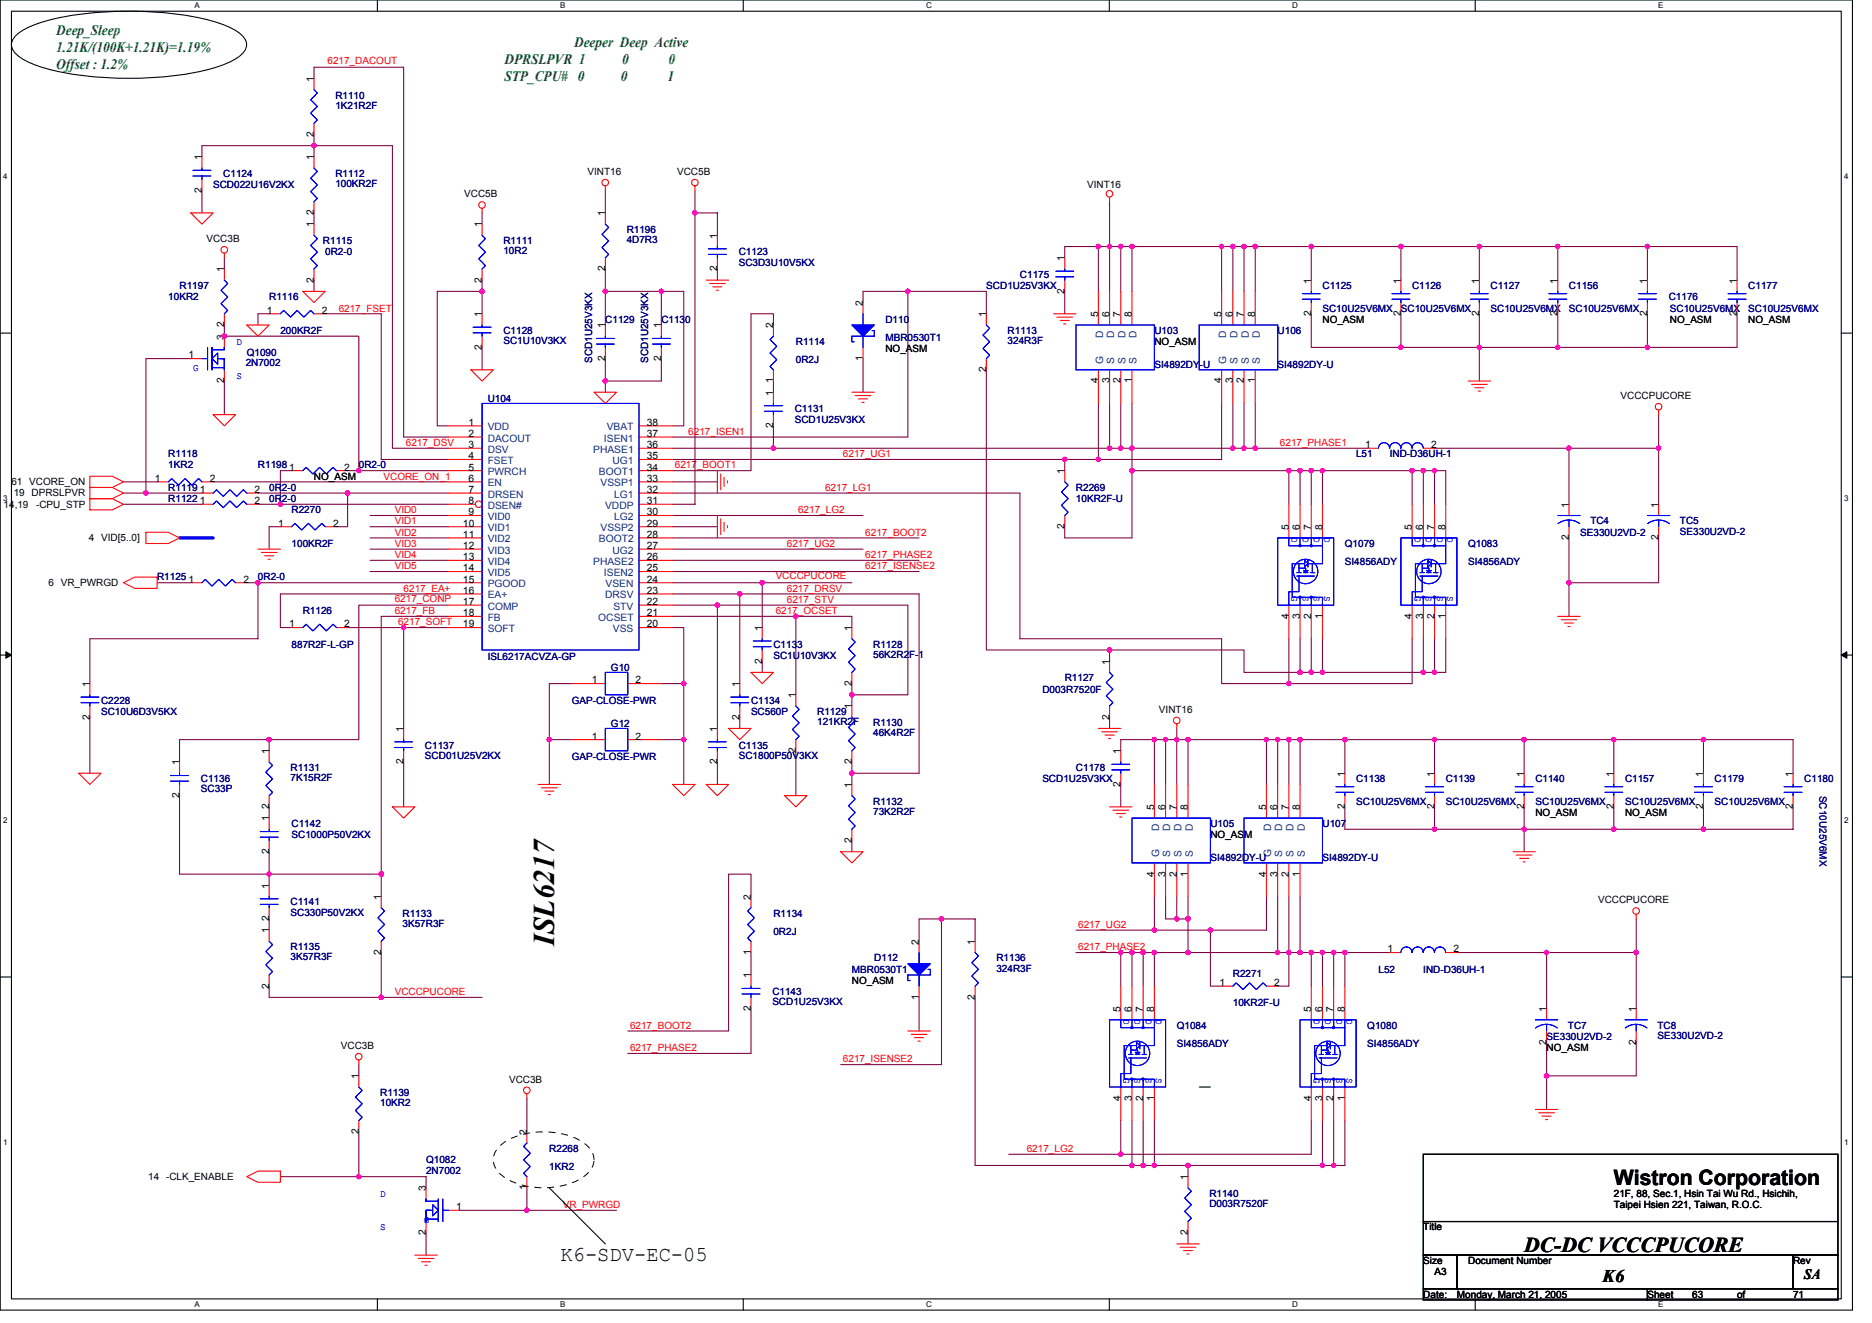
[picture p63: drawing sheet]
<svg xmlns="http://www.w3.org/2000/svg" width="297mm" height="210mm" viewBox="0 0 297 210" stroke-linecap="round" stroke-linejoin="round" font-family="sans-serif">
<defs><g id="words">
<text font-size="4.8" x="87.9" y="150.1" transform="rotate(-90 87.9 150.1)">ISL6217</text>
<g font-size="3.4">
<text x="256.1" y="188">Wistron Corporation</text>
<text x="88.9" y="200">K6-SDV-EC-05</text>
<text x="241.8" y="198.6">DC-DC VCCCPUCORE</text>
</g>
<text font-size="2.8" x="254.3" y="203.5">K6</text>
<g font-size="2.3" fill="#008000">
<text x="8.9" y="5.6">Deep_Sleep</text>
<text x="8.9" y="8.3">1.21K/(100K+1.21K)=1.19%</text>
<text x="8.9" y="11">Offset : 1.2%</text>
<text x="80" y="10.1">DPRSLPVR 1</text>
<text x="91.1" y="7.4">Deeper Deep Active</text>
<text x="98.7" y="10.1">0</text>
<text x="106.1" y="10.1">0</text>
<text x="80" y="12.8">STP_CPU# 0</text>
<text x="98.5" y="12.8">0</text>
<text x="105.9" y="12.8">1</text>
</g>
<text font-size="2.3" x="286.3" y="203">SA</text>
<g font-size="1.6" fill="#f00">
<text x="52" y="10.1">6217_DACOUT</text>
<text x="53.7" y="49.4">6217_FSET</text>
<text x="64.4" y="70.8">6217_DSV</text>
<text x="109.2" y="69">6217_ISEN1</text>
<text x="203.1" y="70.8">6217_PHASE1</text>
<text x="60.9" y="76.1">VCORE_ON_1</text>
<text x="107.1" y="74.3">6217_BOOT1</text>
<text x="130.9" y="77.9">6217_LG1</text>
<text x="133.7" y="72.5">6217_UG1</text>
<text x="62.6" y="81.4">VID0</text>
<text x="62.6" y="83.2">VID1</text>
<text x="126.6" y="81.4">6217_LG2</text>
<text x="62.6" y="85">VID2</text>
<text x="62.6" y="86.8">VID3</text>
<text x="62.6" y="88.5">VID4</text>
<text x="124.9" y="86.8">6217_UG2</text>
<text x="137.3" y="88.5">6217_PHASE2</text>
<text x="137.3" y="85">6217_BOOT2</text>
<text x="62.6" y="90.3">VID5</text>
<text x="62.6" y="95.5">6217_CONP</text>
<text x="64" y="93.9">6217_EA+</text>
<text x="123.1" y="91.9">VCCCPUCORE</text>
<text x="124.9" y="95.7">6217_STV</text>
<text x="124.9" y="93.9">6217_DRSV</text>
<text x="137.3" y="90.3">6217_ISENSE2</text>
<text x="62.6" y="97.4">6217_FB</text>
<text x="63.2" y="99.2">6217_SOFT</text>
<text x="123.1" y="97.4">6217_OCSET</text>
<text x="171.1" y="147.2">6217_UG2</text>
<text x="171.1" y="150.8">6217_PHASE2</text>
<text x="62.6" y="157.9">VCCCPUCORE</text>
<text x="100" y="163.2">6217_BOOT2</text>
<text x="100" y="166.8">6217_PHASE2</text>
<text x="133.7" y="168.6">6217_ISENSE2</text>
<text x="162.9" y="182.8">6217_LG2</text>
<text x="89.3" y="191.7">VR_PWRGD</text>
</g>
<g font-size="1.6">
<text x="49.8" y="13" transform="rotate(-90 49.8 13)">1</text>
<text x="49.8" y="21.7" transform="rotate(-90 49.8 21.7)">2</text>
<text x="32" y="25.4" transform="rotate(-90 32 25.4)">1</text>
<text x="49.8" y="25.4" transform="rotate(-90 49.8 25.4)">1</text>
<text x="93.2" y="27.7">VINT16</text>
<text x="107.4" y="27.7">VCC5B</text>
<text x="172.5" y="29.9">VINT16</text>
<text x="32" y="30.6" transform="rotate(-90 32 30.6)">2</text>
<text x="49.8" y="34.2" transform="rotate(-90 49.8 34.2)">2</text>
<text x="73.7" y="31.3">VCC5B</text>
<text x="96" y="34.3" transform="rotate(-90 96 34.3)">1</text>
<text x="32.8" y="38.4">VCC3B</text>
<text x="49.8" y="36.1" transform="rotate(-90 49.8 36.1)">1</text>
<text x="76.5" y="36.1" transform="rotate(-90 76.5 36.1)">1</text>
<text x="113.8" y="37.9" transform="rotate(-90 113.8 37.9)">1</text>
<text x="168.9" y="41.4" transform="rotate(-90 168.9 41.4)">1</text>
<text x="35.6" y="43.2" transform="rotate(-90 35.6 43.2)">1</text>
<text x="49.8" y="44.8" transform="rotate(-90 49.8 44.8)">2</text>
<text x="76.5" y="44.8" transform="rotate(-90 76.5 44.8)">2</text>
<text x="96" y="43.1" transform="rotate(-90 96 43.1)">2</text>
<text x="113.8" y="43.1" transform="rotate(-90 113.8 43.1)">2</text>
<text x="168.9" y="46.6" transform="rotate(-90 168.9 46.6)">2</text>
<text x="208" y="45" transform="rotate(-90 208 45)">1</text>
<text x="222.3" y="45" transform="rotate(-90 222.3 45)">1</text>
<text x="234.7" y="45" transform="rotate(-90 234.7 45)">1</text>
<text x="247.2" y="45" transform="rotate(-90 247.2 45)">1</text>
<text x="261.4" y="45" transform="rotate(-90 261.4 45)">1</text>
<text x="275.6" y="45" transform="rotate(-90 275.6 45)">1</text>
<text x="35.6" y="53.9" transform="rotate(-90 35.6 53.9)">3</text>
<text x="35.6" y="51.9" transform="rotate(-90 35.6 51.9)">2</text>
<text x="42.4" y="49.8">1</text>
<text x="51.1" y="49.8">2</text>
<text x="76.5" y="50.3" transform="rotate(-90 76.5 50.3)">1</text>
<text x="96" y="52.1" transform="rotate(-90 96 52.1)">1</text>
<text x="104.9" y="52.1" transform="rotate(-90 104.9 52.1)">1</text>
<text x="122.7" y="52.1" transform="rotate(-90 122.7 52.1)">2</text>
<text x="136.9" y="48.5" transform="rotate(-90 136.9 48.5)">2</text>
<text x="156.5" y="50.3" transform="rotate(-90 156.5 50.3)">1</text>
<text x="174.3" y="50.3" transform="rotate(-90 174.3 50.3)">5</text>
<text x="176" y="50.3" transform="rotate(-90 176 50.3)">6</text>
<text x="177.8" y="50.3" transform="rotate(-90 177.8 50.3)">7</text>
<text x="179.6" y="50.3" transform="rotate(-90 179.6 50.3)">8</text>
<text x="193.8" y="50.3" transform="rotate(-90 193.8 50.3)">5</text>
<text x="195.6" y="50.3" transform="rotate(-90 195.6 50.3)">6</text>
<text x="197.4" y="50.3" transform="rotate(-90 197.4 50.3)">7</text>
<text x="199.2" y="50.3" transform="rotate(-90 199.2 50.3)">8</text>
<text x="208" y="50.2" transform="rotate(-90 208 50.2)">2</text>
<text x="209.8" y="51.2">NO_ASM</text>
<text x="222.3" y="50.2" transform="rotate(-90 222.3 50.2)">2</text>
<text x="234.7" y="50.2" transform="rotate(-90 234.7 50.2)">2</text>
<text x="247.2" y="50.2" transform="rotate(-90 247.2 50.2)">2</text>
<text x="261.4" y="50.2" transform="rotate(-90 261.4 50.2)">2</text>
<text x="265" y="51.2">NO_ASM</text>
<text x="275.6" y="50.2" transform="rotate(-90 275.6 50.2)">2</text>
<text x="277.4" y="51.2">NO_ASM</text>
<text x="29.9" y="56.9">1</text>
<text x="76.5" y="55.5" transform="rotate(-90 76.5 55.5)">2</text>
<text x="96" y="57.3" transform="rotate(-90 96 57.3)">2</text>
<text x="104.9" y="57.3" transform="rotate(-90 104.9 57.3)">2</text>
<text x="136.9" y="57.3" transform="rotate(-90 136.9 57.3)">1</text>
<text x="140.5" y="55.8">NO_ASM</text>
<text x="156.5" y="59.1" transform="rotate(-90 156.5 59.1)">2</text>
<text x="183.2" y="54.8">NO_ASM</text>
<text x="35.6" y="60.8" transform="rotate(-90 35.6 60.8)">2</text>
<text x="122.7" y="62.8" transform="rotate(-90 122.7 62.8)">1</text>
<text x="122.7" y="60.8" transform="rotate(-90 122.7 60.8)">1</text>
<text x="174.3" y="60.8" transform="rotate(-90 174.3 60.8)">4</text>
<text x="176" y="60.8" transform="rotate(-90 176 60.8)">3</text>
<text x="177.8" y="60.8" transform="rotate(-90 177.8 60.8)">2</text>
<text x="179.6" y="60.8" transform="rotate(-90 179.6 60.8)">1</text>
<text x="193.8" y="60.8" transform="rotate(-90 193.8 60.8)">4</text>
<text x="195.6" y="60.8" transform="rotate(-90 195.6 60.8)">3</text>
<text x="197.4" y="60.8" transform="rotate(-90 197.4 60.8)">2</text>
<text x="199.2" y="60.8" transform="rotate(-90 199.2 60.8)">1</text>
<text x="257.1" y="63.3">VCCCPUCORE</text>
<text x="74.4" y="67.5">1</text>
<text x="74.4" y="69.3">2</text>
<text x="74.4" y="71.1">3</text>
<text x="102.6" y="71.1">36</text>
<text x="102.6" y="67.5">38</text>
<text x="102.6" y="69.3">37</text>
<text x="122.7" y="67.9" transform="rotate(-90 122.7 67.9)">2</text>
<text x="216.6" y="71.1">1</text>
<text x="227.1" y="71.1">2</text>
<text x="1.8" y="77">61 VCORE_ON</text>
<text x="24.6" y="76.4">1</text>
<text x="33.3" y="76.4">2</text>
<text x="45.9" y="74.7">1</text>
<text x="49.8" y="76.1">NO_ASM</text>
<text x="54.6" y="74.7">2</text>
<text x="74.4" y="72.9">4</text>
<text x="74.4" y="74.7">5</text>
<text x="74.4" y="76.4">6</text>
<text x="102.6" y="76.4">33</text>
<text x="102.6" y="72.9">35</text>
<text x="102.6" y="74.7">34</text>
<text x="168.9" y="75.2" transform="rotate(-90 168.9 75.2)">1</text>
<text x=".6" y="80.5">14,19</text>
<text x="2.2" y="78.8">19 DPRSLPVR</text>
<text x="5.7" y="80.5">-CPU_STP</text>
<text x="31.7" y="80">1</text>
<text x="31.7" y="78.2">1</text>
<text x="40.4" y="80">2</text>
<text x="40.4" y="78.2">2</text>
<text x="44.1" y="83.5">1</text>
<text x="52.8" y="83.5">2</text>
<text x="73.5" y="83.5">10</text>
<text x="74.4" y="78.2">7</text>
<text x="74.4" y="80">8</text>
<text x="74.4" y="81.8">9</text>
<text x="102.6" y="83.5">29</text>
<text x="102.6" y="80">31</text>
<text x="102.6" y="81.8">30</text>
<text x="102.6" y="78.2">32</text>
<text x="168.9" y="83.9" transform="rotate(-90 168.9 83.9)">2</text>
<text x="248.9" y="80.5" transform="rotate(-90 248.9 80.5)">1</text>
<text x="263.2" y="80.5" transform="rotate(-90 263.2 80.5)">1</text>
<text x="14.1" y="85.9">4 VID[5..0]</text>
<text x="73.5" y="85.3">11</text>
<text x="73.5" y="87.1">12</text>
<text x="73.5" y="88.9">13</text>
<text x="102.6" y="88.9">26</text>
<text x="102.6" y="87.1">27</text>
<text x="102.6" y="85.3">28</text>
<text x="204.5" y="84.1" transform="rotate(-90 204.5 84.1)">5</text>
<text x="206.3" y="84.1" transform="rotate(-90 206.3 84.1)">6</text>
<text x="208" y="84.1" transform="rotate(-90 208 84.1)">7</text>
<text x="209.8" y="84.1" transform="rotate(-90 209.8 84.1)">8</text>
<text x="224" y="84.1" transform="rotate(-90 224 84.1)">5</text>
<text x="225.8" y="84.1" transform="rotate(-90 225.8 84.1)">6</text>
<text x="227.6" y="84.1" transform="rotate(-90 227.6 84.1)">7</text>
<text x="229.4" y="84.1" transform="rotate(-90 229.4 84.1)">8</text>
<text x="248.9" y="85.7" transform="rotate(-90 248.9 85.7)">2</text>
<text x="263.2" y="85.7" transform="rotate(-90 263.2 85.7)">2</text>
<text x="7.7" y="93">6 VR_PWRGD</text>
<text x="29.9" y="92.4">1</text>
<text x="38.6" y="92.4">2</text>
<text x="73.5" y="90.7">14</text>
<text x="73.5" y="92.4">15</text>
<text x="73.5" y="94.2">16</text>
<text x="73.5" y="96">17</text>
<text x="102.6" y="94.2">23</text>
<text x="102.6" y="92.4">24</text>
<text x="102.6" y="96">22</text>
<text x="102.6" y="90.7">25</text>
<text x="45.9" y="99.5">1</text>
<text x="54.6" y="99.5">2</text>
<text x="73.5" y="97.8">18</text>
<text x="73.5" y="99.5">19</text>
<text x="102.6" y="99.5">20</text>
<text x="102.6" y="97.8">21</text>
<text x="120.9" y="100.1" transform="rotate(-90 120.9 100.1)">1</text>
<text x="135.1" y="100.1" transform="rotate(-90 135.1 100.1)">1</text>
<text x="204.5" y="98.2" transform="rotate(-90 204.5 98.2)">4</text>
<text x="206.3" y="98.2" transform="rotate(-90 206.3 98.2)">3</text>
<text x="208" y="98.2" transform="rotate(-90 208 98.2)">2</text>
<text x="209.8" y="98.2" transform="rotate(-90 209.8 98.2)">1</text>
<text x="224" y="98.2" transform="rotate(-90 224 98.2)">4</text>
<text x="225.8" y="98.2" transform="rotate(-90 225.8 98.2)">3</text>
<text x="227.6" y="98.2" transform="rotate(-90 227.6 98.2)">2</text>
<text x="229.4" y="98.2" transform="rotate(-90 229.4 98.2)">1</text>
<text x="120.9" y="105.3" transform="rotate(-90 120.9 105.3)">2</text>
<text x="176" y="105.4" transform="rotate(-90 176 105.4)">1</text>
<text x="14.2" y="109" transform="rotate(-90 14.2 109)">1</text>
<text x="93.9" y="108.4">1</text>
<text x="100.9" y="108.4">2</text>
<text x="117.4" y="109" transform="rotate(-90 117.4 109)">1</text>
<text x="126.3" y="110.8" transform="rotate(-90 126.3 110.8)">1</text>
<text x="135.1" y="112.5" transform="rotate(-90 135.1 112.5)">1</text>
<text x="135.1" y="108.8" transform="rotate(-90 135.1 108.8)">2</text>
<text x="183.9" y="113.1">VINT16</text>
<text x="14.2" y="114.2" transform="rotate(-90 14.2 114.2)">2</text>
<text x="42.7" y="119.7" transform="rotate(-90 42.7 119.7)">1</text>
<text x="64" y="116.1" transform="rotate(-90 64 116.1)">1</text>
<text x="93.9" y="117.3">1</text>
<text x="100.9" y="117.3">2</text>
<text x="113.8" y="116.1" transform="rotate(-90 113.8 116.1)">1</text>
<text x="117.4" y="114.2" transform="rotate(-90 117.4 114.2)">2</text>
<text x="126.3" y="119.5" transform="rotate(-90 126.3 119.5)">2</text>
<text x="176" y="114.2" transform="rotate(-90 176 114.2)">2</text>
<text x="177.8" y="119.7" transform="rotate(-90 177.8 119.7)">1</text>
<text x="28.5" y="121.4" transform="rotate(-90 28.5 121.4)">1</text>
<text x="64" y="121.3" transform="rotate(-90 64 121.3)">2</text>
<text x="113.8" y="121.3" transform="rotate(-90 113.8 121.3)">2</text>
<text x="135.1" y="125" transform="rotate(-90 135.1 125)">1</text>
<text x="135.1" y="121.3" transform="rotate(-90 135.1 121.3)">2</text>
<text x="177.8" y="124.8" transform="rotate(-90 177.8 124.8)">2</text>
<text x="213.4" y="123.2" transform="rotate(-90 213.4 123.2)">1</text>
<text x="227.6" y="123.2" transform="rotate(-90 227.6 123.2)">1</text>
<text x="241.8" y="123.2" transform="rotate(-90 241.8 123.2)">1</text>
<text x="256" y="123.2" transform="rotate(-90 256 123.2)">1</text>
<text x="270.3" y="123.2" transform="rotate(-90 270.3 123.2)">1</text>
<text x="284.5" y="123.2" transform="rotate(-90 284.5 123.2)">1</text>
<text x="28.5" y="126.6" transform="rotate(-90 28.5 126.6)">2</text>
<text x="42.7" y="130.3" transform="rotate(-90 42.7 130.3)">1</text>
<text x="42.7" y="128.4" transform="rotate(-90 42.7 128.4)">2</text>
<text x="183.2" y="128.5" transform="rotate(-90 183.2 128.5)">5</text>
<text x="184.9" y="128.5" transform="rotate(-90 184.9 128.5)">6</text>
<text x="186.7" y="128.5" transform="rotate(-90 186.7 128.5)">7</text>
<text x="188.5" y="128.5" transform="rotate(-90 188.5 128.5)">8</text>
<text x="200.9" y="128.5" transform="rotate(-90 200.9 128.5)">5</text>
<text x="202.7" y="128.5" transform="rotate(-90 202.7 128.5)">6</text>
<text x="204.5" y="128.5" transform="rotate(-90 204.5 128.5)">7</text>
<text x="206.3" y="128.5" transform="rotate(-90 206.3 128.5)">8</text>
<text x="213.4" y="128.4" transform="rotate(-90 213.4 128.4)">2</text>
<text x="227.6" y="128.4" transform="rotate(-90 227.6 128.4)">2</text>
<text x="241.8" y="128.4" transform="rotate(-90 241.8 128.4)">2</text>
<text x="243.6" y="129.4">NO_ASM</text>
<text x="256" y="128.4" transform="rotate(-90 256 128.4)">2</text>
<text x="257.8" y="129.4">NO_ASM</text>
<text x="270.3" y="128.4" transform="rotate(-90 270.3 128.4)">2</text>
<text x="284.5" y="128.4" transform="rotate(-90 284.5 128.4)">2</text>
<text x="42.7" y="135.5" transform="rotate(-90 42.7 135.5)">2</text>
<text x="135.1" y="133.7" transform="rotate(-90 135.1 133.7)">2</text>
<text x="192.1" y="133">NO_ASM</text>
<text x="42.7" y="141" transform="rotate(-90 42.7 141)">1</text>
<text x="60.5" y="142.8" transform="rotate(-90 60.5 142.8)">1</text>
<text x="119.1" y="142.8" transform="rotate(-90 119.1 142.8)">2</text>
<text x="183.2" y="139.1" transform="rotate(-90 183.2 139.1)">4</text>
<text x="184.9" y="139.1" transform="rotate(-90 184.9 139.1)">3</text>
<text x="186.7" y="139.1" transform="rotate(-90 186.7 139.1)">2</text>
<text x="188.5" y="139.1" transform="rotate(-90 188.5 139.1)">1</text>
<text x="200.9" y="139.1" transform="rotate(-90 200.9 139.1)">4</text>
<text x="202.7" y="139.1" transform="rotate(-90 202.7 139.1)">3</text>
<text x="204.5" y="139.1" transform="rotate(-90 204.5 139.1)">2</text>
<text x="206.3" y="139.1" transform="rotate(-90 206.3 139.1)">1</text>
<text x="253.6" y="143.3">VCCCPUCORE</text>
<text x="42.7" y="148.1" transform="rotate(-90 42.7 148.1)">1</text>
<text x="42.7" y="146.2" transform="rotate(-90 42.7 146.2)">2</text>
<text x="145.8" y="149.9" transform="rotate(-90 145.8 149.9)">2</text>
<text x="154.7" y="149.9" transform="rotate(-90 154.7 149.9)">1</text>
<text x="60.5" y="151.5" transform="rotate(-90 60.5 151.5)">2</text>
<text x="119.1" y="155.2" transform="rotate(-90 119.1 155.2)">1</text>
<text x="119.1" y="151.5" transform="rotate(-90 119.1 151.5)">1</text>
<text x="220.2" y="151.1">1</text>
<text x="230.6" y="151.1">2</text>
<text x="42.7" y="156.8" transform="rotate(-90 42.7 156.8)">2</text>
<text x="119.1" y="160.4" transform="rotate(-90 119.1 160.4)">2</text>
<text x="135.2" y="156.1">NO_ASM</text>
<text x="145.8" y="158.6" transform="rotate(-90 145.8 158.6)">1</text>
<text x="154.7" y="158.6" transform="rotate(-90 154.7 158.6)">2</text>
<text x="177.8" y="160.5" transform="rotate(-90 177.8 160.5)">5</text>
<text x="179.6" y="160.5" transform="rotate(-90 179.6 160.5)">6</text>
<text x="181.4" y="160.5" transform="rotate(-90 181.4 160.5)">7</text>
<text x="183.2" y="160.5" transform="rotate(-90 183.2 160.5)">8</text>
<text x="193.5" y="156.4">1</text>
<text x="202.2" y="156.4">2</text>
<text x="208" y="160.5" transform="rotate(-90 208 160.5)">5</text>
<text x="209.8" y="160.5" transform="rotate(-90 209.8 160.5)">6</text>
<text x="211.6" y="160.5" transform="rotate(-90 211.6 160.5)">7</text>
<text x="213.4" y="160.5" transform="rotate(-90 213.4 160.5)">8</text>
<text x="245.4" y="160.5" transform="rotate(-90 245.4 160.5)">1</text>
<text x="259.6" y="160.5" transform="rotate(-90 259.6 160.5)">1</text>
<text x="54.1" y="166.4">VCC3B</text>
<text x="245.4" y="165.7" transform="rotate(-90 245.4 165.7)">2</text>
<text x="245.4" y="166.8">NO_ASM</text>
<text x="259.6" y="165.7" transform="rotate(-90 259.6 165.7)">2</text>
<text x="56.9" y="171.2" transform="rotate(-90 56.9 171.2)">1</text>
<text x="80.8" y="171.7">VCC3B</text>
<text x="56.9" y="180" transform="rotate(-90 56.9 180)">2</text>
<text x="177.8" y="174.6" transform="rotate(-90 177.8 174.6)">4</text>
<text x="179.6" y="174.6" transform="rotate(-90 179.6 174.6)">3</text>
<text x="181.4" y="174.6" transform="rotate(-90 181.4 174.6)">2</text>
<text x="183.2" y="174.6" transform="rotate(-90 183.2 174.6)">1</text>
<text x="208" y="174.6" transform="rotate(-90 208 174.6)">4</text>
<text x="209.8" y="174.6" transform="rotate(-90 209.8 174.6)">3</text>
<text x="211.6" y="174.6" transform="rotate(-90 211.6 174.6)">2</text>
<text x="213.4" y="174.6" transform="rotate(-90 213.4 174.6)">1</text>
<text x="83.6" y="180.1" transform="rotate(-90 83.6 180.1)">2</text>
<text x="23.5" y="187.2">14 -CLK_ENABLE</text>
<text x="67.6" y="189" transform="rotate(-90 67.6 189)">3</text>
<text x="83.6" y="188.8" transform="rotate(-90 83.6 188.8)">1</text>
<text x="188.5" y="187.2" transform="rotate(-90 188.5 187.2)">1</text>
<text x="256.1" y="189.9">21F, 88, Sec.1, Hsin Tai Wu Rd., Hsichih,</text>
<text x="256.1" y="191.7">Taipei Hsien 221, Taiwan, R.O.C.</text>
<text x="67.6" y="196" transform="rotate(-90 67.6 196)">2</text>
<text x="72.4" y="192">1</text>
<text x="188.5" y="196" transform="rotate(-90 188.5 196)">2</text>
<text x="225.8" y="195.2">Title</text>
<text x="225.8" y="200.6">Size</text>
<text x="227.6" y="202.3">A3</text>
<text x="233" y="200.6">Document Number</text>
<text x="284.5" y="200.6">Rev</text>
<text x="225.8" y="205.9">Date:</text>
<text x="231.2" y="205.9">Monday, March 21, 2005</text>
<text x="261.4" y="205.9">Sheet</text>
<text x="268.5" y="205.9">63</text>
<text x="275.6" y="205.9">of</text>
<text x="284.5" y="205.9">71</text>
</g>
<g font-size="1.6" fill="#000080">
<text x="53.2" y="15.6">R1110</text>
<text x="53.2" y="17.3">1K21R2F</text>
<text x="33.8" y="29.9">SCD022U16V2KX</text>
<text x="35.4" y="28.1">C1124</text>
<text x="53.2" y="28.1">R1112</text>
<text x="53.2" y="29.7">100KR2F</text>
<text x="51.2" y="38.8">R1115</text>
<text x="51.6" y="40.5">0R2-0</text>
<text x="79.9" y="38.8">R1111</text>
<text x="79.9" y="40.4">10R2</text>
<text x="99.4" y="37">R1196</text>
<text x="99.4" y="38.6">4D7R3</text>
<text x="117.2" y="40.5">C1123</text>
<text x="26.7" y="47.6">10KR2</text>
<text x="28.5" y="45.9">R1197</text>
<text x="42.7" y="47.6">R1116</text>
<text x="117.2" y="42.1">SC3D3U10V5KX</text>
<text x="156.5" y="45.9">SCD1U25V3KX</text>
<text x="161.8" y="44.1">C1175</text>
<text x="209.8" y="45.9">C1125</text>
<text x="224.1" y="45.9">C1126</text>
<text x="236.5" y="45.9">C1127</text>
<text x="249" y="45.9">C1156</text>
<text x="264.8" y="47.6">C1176</text>
<text x="277.4" y="45.9">C1177</text>
<text x="44.5" y="53">200KR2F</text>
<text x="79.9" y="53">C1128</text>
<text x="96.1" y="51.2">C1129</text>
<text x="104.9" y="51.2">C1130</text>
<text x="140.5" y="51.2">D110</text>
<text x="159.9" y="53">R1113</text>
<text x="183.2" y="53">U103</text>
<text x="202.7" y="53">U106</text>
<text x="209.8" y="49.4">SC10U25V6MX</text>
<text x="222.3" y="49.4">SC10U25V6MX</text>
<text x="236.5" y="49.4">SC10U25V6MX</text>
<text x="249" y="49.4">SC10U25V6MX</text>
<text x="265" y="49.4">SC10U25V6MX</text>
<text x="277.4" y="49.4">SC10U25V6MX</text>
<text x="39" y="58.1">2N7002</text>
<text x="39.2" y="56.5">Q1090</text>
<text x="79.9" y="54.6">SC1U10V3KX</text>
<text x="94" y="57.6" transform="rotate(-90 94 57.6)">SCD1U25V3KX</text>
<text x="102.9" y="57.6" transform="rotate(-90 102.9 57.6)">SCD1U25V3KX</text>
<text x="126.3" y="54.8">R1114</text>
<text x="126.3" y="57.6">0R2J</text>
<text x="140.5" y="54">MBR0530T1</text>
<text x="159.9" y="54.6">324R3F</text>
<text x="183.2" y="58.3">SI4892DY-U</text>
<text x="202.7" y="58.3">SI4892DY-U</text>
<text x="77.4" y="63.8">U104</text>
<text x="126.1" y="65.4">C1131</text>
<text x="126.1" y="67">SCD1U25V3KX</text>
<text x="26.7" y="77.9">R1119</text>
<text x="26.7" y="72.5">R1118</text>
<text x="26.7" y="74.3">1KR2</text>
<text x="40.9" y="74.3">R1198</text>
<text x="42.7" y="77.9">0R2-0</text>
<text x="56.9" y="74.3">0R2-0</text>
<text x="170.7" y="77.9">R2269</text>
<text x="215.2" y="72.5">L51</text>
<text x="220.5" y="72.5">IND-D36UH-1</text>
<text x="26.7" y="79.7">R1122</text>
<text x="42.7" y="79.7">0R2-0</text>
<text x="46.3" y="81.4">R2270</text>
<text x="170.7" y="79.7">10KR2F-U</text>
<text x="252.3" y="83.2">TC4</text>
<text x="266.6" y="83.2">TC5</text>
<text x="46.3" y="86.8">100KR2F</text>
<text x="213.4" y="86.8">Q1079</text>
<text x="213.4" y="89.6">SI4856ADY</text>
<text x="233" y="86.8">Q1083</text>
<text x="233" y="89.6">SI4856ADY</text>
<text x="250.7" y="85">SE330U2VD-2</text>
<text x="266.6" y="84.8">SE330U2VD-2</text>
<text x="24.9" y="92.1">R1125</text>
<text x="40.9" y="92.1">0R2-0</text>
<text x="48" y="97.4">R1126</text>
<text x="46.3" y="102.8">887R2F-L-GP</text>
<text x="77.4" y="104.7">ISL6217ACVZA-GP</text>
<text x="96.9" y="106.5">G10</text>
<text x="122.7" y="102.8">C1133</text>
<text x="122.7" y="104.5">SC1U10V3KX</text>
<text x="138.6" y="102.8">R1128</text>
<text x="138.6" y="104.4">56K2R2F-1</text>
<text x="16" y="111.7">C2228</text>
<text x="16" y="113.4">SC10U6D3V5KX</text>
<text x="90.7" y="111.7">GAP-CLOSE-PWR</text>
<text x="119.2" y="111.7">C1134</text>
<text x="119.2" y="113.4">SC560P</text>
<text x="129.7" y="113.4">R1129</text>
<text x="165.4" y="109.9">D003R7520F</text>
<text x="168.9" y="108.1">R1127</text>
<text x="67.4" y="118.8">C1137</text>
<text x="96.9" y="115.4">G12</text>
<text x="117.2" y="118.8">C1135</text>
<text x="129.7" y="115">121KR2F</text>
<text x="138.6" y="115.2">R1130</text>
<text x="138.6" y="116.8">46K4R2F</text>
<text x="31.9" y="124.1">C1136</text>
<text x="31.9" y="125.7">SC33P</text>
<text x="46.1" y="122.3">R1131</text>
<text x="46.1" y="123.9">7K15R2F</text>
<text x="67.4" y="120.4">SCD01U25V2KX</text>
<text x="90.7" y="120.5">GAP-CLOSE-PWR</text>
<text x="117.2" y="120.4">SC1800P50V3KX</text>
<text x="165.4" y="124.1">SCD1U25V3KX</text>
<text x="170.7" y="122.3">C1178</text>
<text x="215.2" y="124.1">C1138</text>
<text x="229.4" y="124.1">C1139</text>
<text x="243.6" y="124.1">C1140</text>
<text x="257.8" y="124.1">C1157</text>
<text x="272.1" y="124.1">C1179</text>
<text x="286.3" y="124.1">C1180</text>
<text x="46.3" y="131.2">C1142</text>
<text x="138.6" y="127.7">R1132</text>
<text x="138.6" y="129.3">73K2R2F</text>
<text x="192.1" y="131.2">U105</text>
<text x="209.8" y="131.2">U107</text>
<text x="215.2" y="127.7">SC10U25V6MX</text>
<text x="229.4" y="127.7">SC10U25V6MX</text>
<text x="243.6" y="127.7">SC10U25V6MX</text>
<text x="257.8" y="127.7">SC10U25V6MX</text>
<text x="272.1" y="127.7">SC10U25V6MX</text>
<text x="288.7" y="126.2" transform="rotate(90 288.7 126.2)">SC10U25V6MX</text>
<text x="46.3" y="133">SC1000P50V2KX</text>
<text x="192.1" y="136.5">SI4892DY-U</text>
<text x="209.8" y="136.5">SI4892DY-U</text>
<text x="46.1" y="143.7">C1141</text>
<text x="46.1" y="145.3">SC330P50V2KX</text>
<text x="63.9" y="145.4">R1133</text>
<text x="63.9" y="147">3K57R3F</text>
<text x="122.7" y="145.4">R1134</text>
<text x="122.7" y="148.3">0R2J</text>
<text x="46.1" y="150.8">R1135</text>
<text x="46.1" y="152.4">3K57R3F</text>
<text x="135.2" y="154.3">MBR0530T1</text>
<text x="138.7" y="152.5">D112</text>
<text x="158.1" y="152.5">R1136</text>
<text x="158.1" y="154.2">324R3F</text>
<text x="195.6" y="155">R2271</text>
<text x="218.7" y="154.3">L52</text>
<text x="225.8" y="154.3">IND-D36UH-1</text>
<text x="122.6" y="157.9">C1143</text>
<text x="122.6" y="159.5">SCD1U25V3KX</text>
<text x="195.6" y="159.7">10KR2F-U</text>
<text x="186.7" y="163.2">Q1084</text>
<text x="186.7" y="166.1">SI4856ADY</text>
<text x="217" y="163.2">Q1080</text>
<text x="217" y="166.1">SI4856ADY</text>
<text x="245.4" y="165">SE330U2VD-2</text>
<text x="248.8" y="163.2">TC7</text>
<text x="263" y="163.2">TC8</text>
<text x="263" y="164.8">SE330U2VD-2</text>
<text x="60.3" y="173.9">R1139</text>
<text x="60.3" y="175.5">10KR2</text>
<text x="67.6" y="184.6">Q1082</text>
<text x="87.2" y="182.8">R2268</text>
<text x="87.2" y="185.6">1KR2</text>
<text x="67.6" y="186.3">2N7002</text>
<text x="191.9" y="189.9">R1140</text>
<text x="191.9" y="191.5">D003R7520F</text>
</g>
<g font-size="1.6" fill="#004080">
<text x="175" y="53.6" transform="rotate(-90 175 53.6)">D</text>
<text x="176.8" y="53.6" transform="rotate(-90 176.8 53.6)">D</text>
<text x="178.6" y="53.6" transform="rotate(-90 178.6 53.6)">D</text>
<text x="180.4" y="53.6" transform="rotate(-90 180.4 53.6)">D</text>
<text x="194.6" y="53.6" transform="rotate(-90 194.6 53.6)">D</text>
<text x="196.4" y="53.6" transform="rotate(-90 196.4 53.6)">D</text>
<text x="198.1" y="53.6" transform="rotate(-90 198.1 53.6)">D</text>
<text x="199.9" y="53.6" transform="rotate(-90 199.9 53.6)">D</text>
<text x="175" y="57.8" transform="rotate(-90 175 57.8)">G</text>
<text x="176.8" y="57.8" transform="rotate(-90 176.8 57.8)">S</text>
<text x="178.6" y="57.8" transform="rotate(-90 178.6 57.8)">S</text>
<text x="180.4" y="57.8" transform="rotate(-90 180.4 57.8)">S</text>
<text x="194.6" y="57.8" transform="rotate(-90 194.6 57.8)">G</text>
<text x="196.4" y="57.8" transform="rotate(-90 196.4 57.8)">S</text>
<text x="198.1" y="57.8" transform="rotate(-90 198.1 57.8)">S</text>
<text x="199.9" y="57.8" transform="rotate(-90 199.9 57.8)">S</text>
<text x="77.4" y="68.3">VDD</text>
<text x="77.4" y="70.1">DACOUT</text>
<text x="77.4" y="71.8">DSV</text>
<text x="94.1" y="71.8">PHASE1</text>
<text x="95.8" y="70.1">ISEN1</text>
<text x="96.3" y="68.3">VBAT</text>
<text x="77.4" y="73.6">FSET</text>
<text x="77.4" y="75.4">PWRCH</text>
<text x="77.4" y="77.2">EN</text>
<text x="95" y="75.4">BOOT1</text>
<text x="95.3" y="77.2">VSSP1</text>
<text x="97.2" y="73.6">UG1</text>
<text x="77.4" y="79">DRSEN</text>
<text x="77.4" y="80.7">DSEN#</text>
<text x="77.4" y="82.5">VID0</text>
<text x="96" y="80.7">VDDP</text>
<text x="97.5" y="82.5">LG2</text>
<text x="97.5" y="79">LG1</text>
<text x="77.4" y="84.3">VID1</text>
<text x="77.4" y="86.1">VID2</text>
<text x="77.4" y="87.8">VID3</text>
<text x="77.4" y="89.6">VID4</text>
<text x="94.1" y="89.6">PHASE2</text>
<text x="95" y="86.1">BOOT2</text>
<text x="95.3" y="84.3">VSSP2</text>
<text x="97.2" y="87.8">UG2</text>
<text x="77.4" y="91.4">VID5</text>
<text x="77.4" y="93.2">PGOOD</text>
<text x="77.4" y="95">EA+</text>
<text x="95.8" y="91.4">ISEN2</text>
<text x="96" y="95">DRSV</text>
<text x="96.1" y="93.2">VSEN</text>
<text x="77.4" y="96.7">COMP</text>
<text x="77.4" y="98.5">FB</text>
<text x="77.4" y="100.3">SOFT</text>
<text x="94.9" y="98.5">OCSET</text>
<text x="97.3" y="100.3">VSS</text>
<text x="97.3" y="96.7">STV</text>
<text x="183.9" y="131.9" transform="rotate(-90 183.9 131.9)">D</text>
<text x="185.7" y="131.9" transform="rotate(-90 185.7 131.9)">D</text>
<text x="187.5" y="131.9" transform="rotate(-90 187.5 131.9)">D</text>
<text x="189.2" y="131.9" transform="rotate(-90 189.2 131.9)">D</text>
<text x="201.7" y="131.9" transform="rotate(-90 201.7 131.9)">D</text>
<text x="203.5" y="131.9" transform="rotate(-90 203.5 131.9)">D</text>
<text x="205.2" y="131.9" transform="rotate(-90 205.2 131.9)">D</text>
<text x="207" y="131.9" transform="rotate(-90 207 131.9)">D</text>
<text x="183.9" y="136" transform="rotate(-90 183.9 136)">G</text>
<text x="185.7" y="136" transform="rotate(-90 185.7 136)">S</text>
<text x="187.5" y="136" transform="rotate(-90 187.5 136)">S</text>
<text x="189.2" y="136" transform="rotate(-90 189.2 136)">S</text>
<text x="201.7" y="136" transform="rotate(-90 201.7 136)">G</text>
<text x="203.5" y="136" transform="rotate(-90 203.5 136)">S</text>
<text x="205.2" y="136" transform="rotate(-90 205.2 136)">S</text>
<text x="207" y="136" transform="rotate(-90 207 136)">S</text>
</g>
<g font-size="1.6" fill="#00f">
<text x="30.6" y="58.9">G</text>
<text x="37.5" y="54.8">D</text>
<text x="37.5" y="60.1">S</text>
<text x="204.9" y="85.2" transform="rotate(90 204.9 85.2)">D</text>
<text x="206.7" y="85.2" transform="rotate(90 206.7 85.2)">D</text>
<text x="208.5" y="85.2" transform="rotate(90 208.5 85.2)">D</text>
<text x="210.1" y="85.2" transform="rotate(90 210.1 85.2)">D</text>
<text x="224.5" y="85.2" transform="rotate(90 224.5 85.2)">D</text>
<text x="226.3" y="85.2" transform="rotate(90 226.3 85.2)">D</text>
<text x="228" y="85.2" transform="rotate(90 228 85.2)">D</text>
<text x="229.7" y="85.2" transform="rotate(90 229.7 85.2)">D</text>
<text x="204.9" y="94.6" transform="rotate(90 204.9 94.6)">G</text>
<text x="206.7" y="94.6" transform="rotate(90 206.7 94.6)">S</text>
<text x="208.5" y="94.6" transform="rotate(90 208.5 94.6)">S</text>
<text x="210.1" y="94.6" transform="rotate(90 210.1 94.6)">S</text>
<text x="224.5" y="94.6" transform="rotate(90 224.5 94.6)">G</text>
<text x="226.3" y="94.6" transform="rotate(90 226.3 94.6)">S</text>
<text x="228" y="94.6" transform="rotate(90 228 94.6)">S</text>
<text x="229.7" y="94.6" transform="rotate(90 229.7 94.6)">S</text>
<text x="178.3" y="161.6" transform="rotate(90 178.3 161.6)">D</text>
<text x="180" y="161.6" transform="rotate(90 180 161.6)">D</text>
<text x="181.8" y="161.6" transform="rotate(90 181.8 161.6)">D</text>
<text x="183.4" y="161.6" transform="rotate(90 183.4 161.6)">D</text>
<text x="208.5" y="161.6" transform="rotate(90 208.5 161.6)">D</text>
<text x="210.3" y="161.6" transform="rotate(90 210.3 161.6)">D</text>
<text x="212" y="161.6" transform="rotate(90 212 161.6)">D</text>
<text x="213.7" y="161.6" transform="rotate(90 213.7 161.6)">D</text>
<text x="178.3" y="171" transform="rotate(90 178.3 171)">G</text>
<text x="180" y="171" transform="rotate(90 180 171)">S</text>
<text x="181.8" y="171" transform="rotate(90 181.8 171)">S</text>
<text x="183.4" y="171" transform="rotate(90 183.4 171)">S</text>
<text x="208.5" y="171" transform="rotate(90 208.5 171)">G</text>
<text x="210.3" y="171" transform="rotate(90 210.3 171)">S</text>
<text x="212" y="171" transform="rotate(90 212 171)">S</text>
<text x="213.7" y="171" transform="rotate(90 213.7 171)">S</text>
<text x="60.3" y="189.9">D</text>
<text x="60.3" y="195.2">S</text>
<text x="67.2" y="194">G</text>
</g>
<g font-size="1.3">
<text x="30.8" y="1.3">A</text>
<text x="88.9" y="1.3">B</text>
<text x="147" y="1.3">C</text>
<text x="205" y="1.3">D</text>
<text x="263.1" y="1.3">E</text>
<text x=".5" y="28.4">4</text>
<text x="292.6" y="28.4">4</text>
<text x=".5" y="79.5">3</text>
<text x="292.6" y="79.5">3</text>
<text x=".5" y="130.6">2</text>
<text x="292.6" y="130.6">2</text>
<text x=".5" y="181.7">1</text>
<text x="292.6" y="181.7">1</text>
<text x="30.8" y="207.4">A</text>
<text x="88.9" y="207.4">B</text>
<text x="147" y="207.4">C</text>
<text x="205" y="207.4">D</text>
<text x="263.1" y="207.4">E</text>
</g>
</g></defs>
<path d="M0 0h293.9v207.9h-293.9zM1.8 1.8h290.4v204.3h-290.4z" fill="none" stroke="#000" stroke-width=".17"/>
<g fill="#fff">
<path d="M30.8 .2h.9v1.4h-.9z"/>
<path d="M30.8 206.3h.9v1.4h-.9z"/>
</g>
<path d="M59.9 0v1.8M59.9 206.1v1.8" fill="none" stroke="#000" stroke-width=".17"/>
<g fill="#fff">
<path d="M88.9 .2h.8v1.4h-.8z"/>
<path d="M88.9 206.3h.8v1.4h-.8z"/>
</g>
<path d="M117.9 0v1.8M117.9 206.1v1.8" fill="none" stroke="#000" stroke-width=".17"/>
<g fill="#fff">
<path d="M147 .2h.9v1.4h-.9z"/>
<path d="M147 206.3h.9v1.4h-.9z"/>
</g>
<path d="M176 0v1.8M176 206.1v1.8" fill="none" stroke="#000" stroke-width=".17"/>
<g fill="#fff">
<path d="M205 .2h.9v1.4h-.9z"/>
<path d="M205 206.3h.9v1.4h-.9z"/>
</g>
<path d="M234.1 0v1.8M234.1 206.1v1.8" fill="none" stroke="#000" stroke-width=".17"/>
<g fill="#fff">
<path d="M263.1 .2h.8v1.4h-.8z"/>
<path d="M263.1 206.3h.8v1.4h-.8z"/>
<path d="M.5 27.3h.7v1.4h-.7z"/>
<path d="M292.6 27.3h.7v1.4h-.7z"/>
<path d="M.5 78.4h.7v1.4h-.7z"/>
<path d="M292.6 78.4h.7v1.4h-.7z"/>
</g>
<path d="M0 52.9h1.8M292.2 52.9h1.7" fill="none" stroke="#000" stroke-width=".17"/>
<g fill="#fff">
<path d="M.5 129.5h.7v1.4h-.7z"/>
<path d="M292.6 129.5h.7v1.4h-.7z"/>
</g>
<path d="M0 103.9h1.8M292.2 103.9h1.7" fill="none" stroke="#000" stroke-width=".17"/>
<path d="M.9 103.4l.9 .5-.9 .5zM292.2 103.9l.8-.5v1z" fill="#000" stroke="#000" stroke-width=".16"/>
<g fill="#fff">
<path d="M.5 180.5h.7v1.4h-.7z"/>
<path d="M292.6 180.5h.7v1.4h-.7z"/>
</g>
<path d="M2.8 5.4a16 16 0 0 1 6.6-2.6 58.8 58.8 0 0 1 23.6 .3 11 11 0 0 1 5.7 2.8 1.87 1.87 0 0 1-.5 2.9 16 16 0 0 1-6.7 2.6 58.4 58.4 0 0 1-23.5-.4 11 11 0 0 1-5.8-2.8 1.87 1.87 0 0 1 .6-2.8zM0 155h1.8M292.2 155h1.7M190.3 172.5h1.8M87.2 188.5l8.9 8.9M225.8 183.1h65.8v10.7h-65.8zM225.8 193.8h65.8v5.3h-65.8zM225.8 199.1h5.4v5.4h-5.4zM231.2 199.1h53.3v5.4h-53.3zM284.5 199.1h7.1v5.4h-7.1zM225.8 204.5h35.6v1.7h-35.6zM261.4 204.5h30.2v1.7h-30.2z" fill="none" stroke="#000" stroke-width=".17"/>
<g fill="none" stroke="#800040" stroke-width=".17">
<path d="M49.8 12.4v-1.7h14.2v58.6h7.2M32 24.9v-1.8h30.3v48h8.9M32 30.2v3.6M49.8 21.3v3.6M49.8 33.8v1.8M76.5 33.8v1.8M96.1 30.2v3.6M110.3 33.8h3.5v3.5M110.3 30.2v49.8h-3.6M174.3 39.1v7.1M176.1 32v14.2M177.8 39.1v7.1"/>
<path d="M179.6 39.1v7.1M193.8 39.1v7.1M195.6 39.1v7.1M197.4 39.1v7.1M199.2 39.1v7.1M208.1 39.1v5.3M222.3 39.1v5.3M234.7 39.1v5.3M247.2 39.1v5.3M261.4 39.1v5.3M30.3 56.9h-7.1v21.3h-3.6M35.6 51.6v1.7h21.3v21.4"/>
<path d="M35.6 40.9v1.8M42.7 49.8h-1.8v1.8M49.8 44.4v1.8M51.6 49.8h8.9v23.1h10.7M76.5 46.2h-7.1v21.4h1.8M76.5 44.4v5.4M76.5 55.1v3.6M96.1 46.2h8.8v5.4M96.1 42.7v8.9M96.1 56.9v5.3M104.9 46.2h3.6v21.4h-1.8M104.9 56.9v3.6h-8.8"/>
<path d="M113.8 42.7v1.7M122.7 51.6v-1.8h-3.5v24.9h-12.5M136.9 48v-1.8h7.2v23.1h-37.4M136.9 56.9v5.3M144.1 46.2h12.4v3.6M156.5 58.7v44.4h19.6M168.9 40.9v-1.8h106.7v5.3M168.9 46.2v3.6M208.1 49.8v5.3h67.5v-5.3M222.3 49.8v5.3M234.7 49.8v10.7M247.2 49.8v5.3"/>
<path d="M261.4 49.8v5.3M19.6 76.5h5.3M23.2 78.2h8.8M33.8 76.5h37.4M35.6 60.5v5.3M40.9 78.2h30.3M46.3 74.7h-1.8v5.3M55.2 78.2v5.4h-1.8M55.2 74.7h16M106.7 78.2h55.1v23.1h32v7.2h10.7M106.7 72.9h62.2M106.7 76.5h7.1"/>
<path d="M106.7 71.1h110.3M122.7 60.5v1.7M122.7 67.6v3.5M174.3 72.9h-5.4v1.8M174.3 64v8.9M176.1 64v7.1M177.8 64v7.1M179.6 64v10.7h24.9M179.6 74.7v10.6h-10.7v-1.7M193.8 64v8.9h-19.5M195.6 64v7.1M197.4 64v7.1"/>
<path d="M199.2 64v7.1M204.5 74.7h3.6M204.5 74.7v5.3M206.3 74.7v5.3M208.1 74.7h1.7v5.3M208.1 74.7v5.3M209.8 74.7h19.6v5.3M224.1 74.7v5.3M225.8 74.7v5.3M227.6 71.1h35.6M227.6 74.7v5.3M249 71.1v8.9"/>
<path d="M263.2 65.8v14.2M19.6 80h12.4M24.9 92.5h5.4M39.2 92.5h32M40.9 80h30.3M40.9 92.5v8.8h-26.6v7.2M44.5 83.6h-1.8v3.5M55.2 99.6h16M58.7 85.3h12.5M58.7 81.8h12.5M58.7 87.1h12.5M58.7 88.9h12.5"/>
<path d="M58.7 90.7h12.5M58.7 83.6h12.5M64 99.6v16M71.2 96h-14.3v21.3h-28.4v3.6M71.2 94.2h-26.7v5.4h1.8M71.2 97.8h-10.7v44.4M106.7 97.8h28.5v1.8M106.7 96h37.4v14.2h-8.9M106.7 94.2h39.1v28.5h-10.6M106.7 92.5h28.5M106.7 99.6h1.8v24.9M106.7 85.3h39.1"/>
<path d="M106.7 81.8h30.2M106.7 87.1h30.2M106.7 88.9h39.1M106.7 90.7h39.1M106.7 83.6h7.1M113.8 96v19.6M117.4 94.2v14.3M120.9 92.5v7.1M126.3 97.8v12.4M249 85.3v7.2M263.2 85.3v7.2h-14.2v5.3M14.3 113.8v8.9"/>
<path d="M42.7 117.3v1.8M87.2 117.3h3.5M90.7 108.5h-3.5v16M104.9 108.5h3.6M104.9 117.3h3.6M117.4 113.8v1.8M120.9 104.9v1.8M126.3 119.1v7.1M135.2 108.5v3.5M176.1 103.1v1.8M176.1 113.8v1.8M177.8 119.1v-1.8h106.7v5.4"/>
<path d="M183.2 117.3v7.2M185 117.3v7.2M186.7 115.6v8.9M188.5 117.3v7.2M201 117.3v7.2M202.7 117.3v7.2M204.5 101.3v7.2M204.5 117.3v7.2M206.3 101.3v5.4h-8.9v-3.6h-21.3M206.3 117.3v7.2M208.1 101.3v5.4h-1.8M209.8 101.3v5.4h-1.7"/>
<path d="M213.4 117.3v5.4M224.1 101.3v7.2h-19.6M225.8 101.3v5.4M227.6 101.3v5.4M227.6 117.3v5.4M229.4 101.3v5.4h-19.6M241.8 117.3v5.4M256.1 117.3v5.4M270.3 117.3v5.4M28.5 126.2v12.5h14.2v1.8M42.7 135.1v3.6h17.8M42.7 128v1.8"/>
<path d="M64 120.9v7.1M113.8 120.9v3.6M135.2 120.9v3.6M135.2 133.3v1.8M177.8 124.5v3.5M213.4 128v3.6h71.1v-3.6M227.6 128v3.6M241.8 128v7.1M256.1 128v3.6M270.3 128v3.6M42.7 145.8v1.8M42.7 156.5v1.7h33.8"/>
<path d="M60.5 151.1v7.1M119.2 142.2v-3.5h-3.6v24.9h-16M119.2 151.1v3.6M145.8 149.4v-3.6h8.9v3.6M145.8 158.2v5.4M149.4 145.8v23.1h-16M154.7 158.2v26.7h58.7v-7.1M170.7 147.6h21.4M170.7 151.1h35.6M177.8 151.1v5.4M179.6 151.1v5.4M181.4 151.1v5.4"/>
<path d="M183.2 142.2v5.4M183.2 151.1v5.4M185 142.2v3.6h3.5M186.7 142.2v3.6M188.5 142.2v8.9M201 142.2v5.4h-8.9v8.9h1.7M202.7 142.2v8.9M204.5 142.2v14.3h-1.8M206.3 142.2v8.9h1.8M208.1 151.1h12.4M208.1 151.1v5.4M209.8 151.1v5.4"/>
<path d="M211.6 151.1v5.4M213.4 151.1v5.4M231.2 151.1h28.4M245.4 151.1v8.9M259.6 145.8v14.2M56.9 168.9v1.8M56.9 179.6v7.1M83.6 174.2v5.4M119.2 160v7.1h-19.6M177.8 177.8v5.3M179.6 177.8v7.1M181.4 177.8v7.1"/>
<path d="M183.2 177.8v7.1M208.1 177.8v5.3h-48M209.8 177.8v7.1M211.6 177.8v7.1M245.4 165.4v10.6M259.6 165.4v5.3h-14.2M44.5 186.7h23.1v1.8M67.6 195.6v3.5M72.9 192h24.9M83.6 188.5v3.5M188.5 184.9v1.8M188.5 195.6v1.8"/>
</g>
<g fill="#f0f" stroke="#f0f" stroke-width=".17">
<circle cx="113.8" cy="96" r=".35"/>
<circle cx="76.5" cy="46.2" r=".35"/>
<circle cx="117.4" cy="94.2" r=".35"/>
<circle cx="64" cy="99.6" r=".35"/>
<circle cx="135.2" cy="122.7" r=".35"/>
<circle cx="42.7" cy="117.3" r=".35"/>
<circle cx="135.2" cy="110.2" r=".35"/>
<circle cx="49.8" cy="23.1" r=".35"/>
<circle cx="110.3" cy="33.8" r=".35"/>
<circle cx="23.1" cy="78.2" r=".35"/>
<circle cx="42.7" cy="138.7" r=".35"/>
<circle cx="60.5" cy="138.7" r=".35"/>
<circle cx="104.9" cy="46.2" r=".35"/>
<circle cx="263.2" cy="71.1" r=".35"/>
<circle cx="96" cy="46.2" r=".35"/>
<circle cx="168.9" cy="72.9" r=".35"/>
<circle cx="144" cy="46.2" r=".35"/>
<circle cx="126.3" cy="97.8" r=".35"/>
<circle cx="120.9" cy="92.4" r=".35"/>
<circle cx="60.5" cy="158.2" r=".35"/>
<circle cx="259.6" cy="151.1" r=".35"/>
<circle cx="245.4" cy="151.1" r=".35"/>
<circle cx="177.8" cy="183.1" r=".35"/>
<circle cx="248.9" cy="71.1" r=".35"/>
<circle cx="183.2" cy="147.6" r=".35"/>
<circle cx="192.1" cy="147.6" r=".35"/>
<circle cx="35.6" cy="53.3" r=".35"/>
<circle cx="44.5" cy="80" r=".35"/>
<circle cx="56.9" cy="74.7" r=".35"/>
<circle cx="176" cy="103.1" r=".35"/>
<circle cx="206.3" cy="106.7" r=".35"/>
<circle cx="208.1" cy="106.7" r=".35"/>
<circle cx="209.8" cy="106.7" r=".35"/>
<circle cx="183.2" cy="151.1" r=".35"/>
<circle cx="188.5" cy="151.1" r=".35"/>
<circle cx="202.7" cy="151.1" r=".35"/>
<circle cx="188.5" cy="145.8" r=".35"/>
<circle cx="208.1" cy="151.1" r=".35"/>
<circle cx="186.7" cy="145.8" r=".35"/>
<circle cx="204.5" cy="151.1" r=".35"/>
<circle cx="206.3" cy="151.1" r=".35"/>
<circle cx="177.8" cy="151.1" r=".35"/>
<circle cx="179.6" cy="151.1" r=".35"/>
<circle cx="181.4" cy="151.1" r=".35"/>
<circle cx="211.6" cy="151.1" r=".35"/>
<circle cx="174.3" cy="72.9" r=".35"/>
<circle cx="55.1" cy="78.2" r=".35"/>
<circle cx="83.6" cy="192" r=".35"/>
<circle cx="56.9" cy="186.7" r=".35"/>
<circle cx="96" cy="60.4" r=".35"/>
<circle cx="108.5" cy="108.4" r=".35"/>
<circle cx="108.5" cy="117.3" r=".35"/>
<circle cx="40.9" cy="92.4" r=".35"/>
<circle cx="199.2" cy="39.1" r=".35"/>
<circle cx="188.5" cy="117.3" r=".35"/>
<circle cx="200.9" cy="117.3" r=".35"/>
<circle cx="184.9" cy="117.3" r=".35"/>
<circle cx="193.8" cy="39.1" r=".35"/>
<circle cx="222.3" cy="39.1" r=".35"/>
<circle cx="227.6" cy="117.3" r=".35"/>
<circle cx="206.3" cy="117.3" r=".35"/>
<circle cx="195.6" cy="39.1" r=".35"/>
<circle cx="213.4" cy="117.3" r=".35"/>
<circle cx="177.8" cy="39.1" r=".35"/>
<circle cx="261.4" cy="39.1" r=".35"/>
<circle cx="183.2" cy="117.3" r=".35"/>
<circle cx="247.2" cy="39.1" r=".35"/>
<circle cx="179.6" cy="39.1" r=".35"/>
<circle cx="186.7" cy="117.3" r=".35"/>
<circle cx="234.7" cy="39.1" r=".35"/>
<circle cx="174.3" cy="39.1" r=".35"/>
<circle cx="270.3" cy="117.3" r=".35"/>
<circle cx="202.7" cy="117.3" r=".35"/>
<circle cx="197.4" cy="39.1" r=".35"/>
<circle cx="204.5" cy="117.3" r=".35"/>
<circle cx="208.1" cy="39.1" r=".35"/>
<circle cx="176" cy="39.1" r=".35"/>
<circle cx="241.8" cy="117.3" r=".35"/>
<circle cx="256.1" cy="117.3" r=".35"/>
<circle cx="204.5" cy="108.4" r=".35"/>
<circle cx="227.6" cy="106.7" r=".35"/>
<circle cx="225.8" cy="106.7" r=".35"/>
<circle cx="179.6" cy="71.1" r=".35"/>
<circle cx="225.8" cy="74.7" r=".35"/>
<circle cx="176" cy="71.1" r=".35"/>
<circle cx="177.8" cy="71.1" r=".35"/>
<circle cx="179.6" cy="74.7" r=".35"/>
<circle cx="204.5" cy="74.7" r=".35"/>
<circle cx="195.6" cy="71.1" r=".35"/>
<circle cx="122.7" cy="71.1" r=".35"/>
<circle cx="209.8" cy="74.7" r=".35"/>
<circle cx="224.1" cy="74.7" r=".35"/>
<circle cx="206.3" cy="74.7" r=".35"/>
<circle cx="199.2" cy="71.1" r=".35"/>
<circle cx="197.4" cy="71.1" r=".35"/>
<circle cx="208.1" cy="74.7" r=".35"/>
<circle cx="227.6" cy="74.7" r=".35"/>
<circle cx="211.6" cy="184.9" r=".35"/>
<circle cx="181.4" cy="184.9" r=".35"/>
<circle cx="179.6" cy="184.9" r=".35"/>
<circle cx="188.5" cy="184.9" r=".35"/>
<circle cx="183.2" cy="184.9" r=".35"/>
<circle cx="209.8" cy="184.9" r=".35"/>
<circle cx="209.8" cy="151.1" r=".35"/>
<circle cx="213.4" cy="151.1" r=".35"/>
<circle cx="227.6" cy="131.6" r=".35"/>
<circle cx="222.3" cy="55.1" r=".35"/>
<circle cx="234.7" cy="55.1" r=".35"/>
<circle cx="241.8" cy="131.6" r=".35"/>
<circle cx="247.2" cy="55.1" r=".35"/>
<circle cx="149.4" cy="145.8" r=".35"/>
<circle cx="248.9" cy="92.4" r=".35"/>
<circle cx="270.3" cy="131.6" r=".35"/>
<circle cx="256.1" cy="131.6" r=".35"/>
<circle cx="261.4" cy="55.1" r=".35"/>
<circle cx="87.1" cy="117.3" r=".35"/>
<circle cx="245.4" cy="170.7" r=".35"/>
</g>
<path d="M28.5 85.3h5.3" fill="none" stroke="#00f" stroke-width=".53"/>
<g fill="none" stroke="#f00" stroke-width=".17">
<path d="M30.3 33.8h3.5l-1.8 1.8zM49.8 24.9v1.8M49.8 32v1.8M49.8 35.6v1.7M76.5 33.1v.7M96.1 29.5v.7M96.1 33.8v1.8M110.3 29.5v.7M113.8 37.3v1.8M176.1 31.3v.7M35.6 40.2v.7M35.6 42.7v1.7"/>
<path d="M35.6 49.8v1.8M39.2 51.6h3.5l-1.8 1.7zM42.7 49.8h1.8M48 46.2h3.6l-1.8 1.8zM49.8 49.8h1.8M49.8 42.7v1.7M74.7 58.7h3.6l-1.8 1.8zM96.1 40.9v1.8M112.1 44.4h3.5M112.6 45h2.5M113.1 45.5h1.5M113.7 46.1h.3"/>
<path d="M113.8 40.9v1.8M122.7 51.6v1.7M122.7 58.7v1.8M136.9 48v1.8M136.9 55.1v1.8M156.5 49.8v1.8M156.5 56.9v1.8M167.2 49.8h3.5M167.7 50.3h2.5M168.2 50.8h1.5M168.8 51.4h.3M174.3 46.2v5.4"/>
<path d="M174.3 58.7v5.3M176.1 46.2v5.4M176.1 58.7v5.3M177.8 46.2v5.4M177.8 58.7v5.3M179.6 46.2v5.4M179.6 58.7v5.3M193.8 46.2v5.4M193.8 58.7v5.3M195.6 46.2v5.4M195.6 58.7v5.3M197.4 46.2v5.4"/>
<path d="M197.4 58.7v5.3M199.2 46.2v5.4M199.2 58.7v5.3M208.1 44.4v1.8M208.1 48v1.8M222.3 44.4v1.8M222.3 48v1.8M234.7 44.4v1.8M234.7 48v1.8M247.2 44.4v1.8M247.2 48v1.8M261.4 44.4v1.8"/>
<path d="M261.4 48v1.8M275.6 44.4v1.8M275.6 48v1.8M14.3 75.6h3.5l1.8 .9-1.8 .8h-3.5zM14.3 77.3h3.5l1.8 .9-1.8 .9h-3.5zM14.3 79.1h3.5l1.8 .9-1.8 .9h-3.5zM24.9 76.5h1.8M32 78.2h1.8M32 76.5h1.8M33.8 65.8h3.6l-1.8 1.8zM39.2 78.2h1.7M46.3 74.7h1.7"/>
<path d="M53.4 74.7h1.8M71.2 78.2h5.3M71.2 74.7h5.3M71.2 76.5h5.3M71.2 71.1h5.3M71.2 67.6h5.3M71.2 69.3h5.3M71.2 72.9h5.3M94.3 62.2h3.5l-1.7 1.8zM113.8 74.7v3.5M114.4 75.2v2.5M114.9 75.7v1.5"/>
<path d="M115.4 76.3v.3M135.2 62.2h3.5M135.7 62.8h2.5M136.2 63.3h1.5M136.8 63.8h.3M168.9 74.7v1.8M217 71.1h1.7M225.8 71.1h1.8M233 60.5h3.5M233.5 61h2.5M234 61.5h1.5M234.6 62.1h.3"/>
<path d="M263.2 65.1v.7M19.6 92.5l1.8-.9h3.5v1.7h-3.5zM23.2 84.5h3.5l1.8 .8-1.8 .9h-3.5zM30.3 92.5h1.7M32 80h1.8M37.4 92.5h1.8M39.2 80h1.7M40.9 87.1h3.6M41.5 87.7h2.5M42 88.2h1.4M42.5 88.7h.4M44.5 83.6h1.8"/>
<path d="M46.3 99.6h1.7M51.6 83.6h1.8M53.4 99.6h1.8M113.8 81.8v3.5M114.4 82.3v2.5M114.9 82.8v1.5M115.4 83.4v.3M135.2 99.6v1.7M168.9 81.8v1.8M204.5 80v5.3M204.5 96v5.3M206.3 80v5.3"/>
<path d="M206.3 96v5.3M208.1 80v5.3M208.1 96v5.3M209.8 80v5.3M209.8 96v5.3M224.1 80v5.3M224.1 96v5.3M225.8 80v5.3M225.8 96v5.3M227.6 80v5.3M227.6 96v5.3M229.4 80v5.3"/>
<path d="M229.4 96v5.3M247.2 97.8h3.5M247.7 98.3h2.5M248.2 98.8h1.5M248.8 99.4h.3M14.3 108.5v1.7M14.3 112v1.8M64 115.6v1.7M64 119.1v1.8M115.6 115.6h3.6l-1.8 1.7zM119.2 106.7h3.5l-1.8 1.8zM126.3 110.2v1.8"/>
<path d="M126.3 117.3v1.8M135.2 106.7v1.8M135.2 112v1.8M135.2 119.1v1.8M174.3 115.6h3.5M174.8 116.1h2.5M175.3 116.6h1.5M175.9 117.2h.3M186.7 114.9v.7M12.5 122.7h3.5l-1.7 1.8zM28.5 120.9v1.8M28.5 124.5v1.7"/>
<path d="M42.7 129.8v1.8M42.7 133.3v1.8M62.3 128h3.5l-1.8 1.8zM85.4 124.5h3.5M85.9 125h2.5M86.4 125.5h1.5M87 126.1h.3M106.7 124.5h3.6l-1.8 1.7zM112.1 124.5h3.5l-1.8 1.7zM124.5 126.2h3.6l-1.8 1.8zM133.4 135.1h3.5l-1.7 1.8zM135.2 124.5v1.7"/>
<path d="M135.2 131.6v1.7M176.1 128h3.5M176.6 128.5h2.5M177.1 129.1h1.5M177.7 129.6h.3M183.2 124.5v5.3M183.2 136.9v5.3M185 124.5v5.3M185 136.9v5.3M186.7 124.5v5.3M186.7 136.9v5.3M188.5 124.5v5.3"/>
<path d="M188.5 136.9v5.3M201 124.5v5.3M201 136.9v5.3M202.7 124.5v5.3M202.7 136.9v5.3M204.5 124.5v5.3M204.5 136.9v5.3M206.3 124.5v5.3M206.3 136.9v5.3M213.4 122.7v1.8M213.4 126.2v1.8M227.6 122.7v1.8"/>
<path d="M227.6 126.2v1.8M240.1 135.1h3.5M240.6 135.7h2.5M241.1 136.2h1.5M241.7 136.7h.3M241.8 122.7v1.8M241.8 126.2v1.8M256.1 122.7v1.8M256.1 126.2v1.8M270.3 122.7v1.8M270.3 126.2v1.8M284.5 122.7v1.8"/>
<path d="M284.5 126.2v1.8M42.7 140.5v1.7M42.7 144v1.8M60.5 142.2v1.8M60.5 149.4v1.7M145.8 149.4v1.7M145.8 156.5v1.7M177.8 156.5v5.3M179.6 156.5v5.3M181.4 156.5v5.3M183.2 156.5v5.3M193.8 156.5h1.8"/>
<path d="M201 156.5h1.7M208.1 156.5v5.3M209.8 156.5v5.3M211.6 156.5v5.3M213.4 156.5v5.3M220.5 151.1h1.8M229.4 151.1h1.8M259.6 145.1v.7M56.9 168.2v.7M56.9 170.7v1.8M56.9 177.8v1.8M83.6 173.5v.7"/>
<path d="M83.6 179.6v1.8M144.1 163.6h3.5M144.6 164.1h2.5M145.1 164.6h1.5M145.7 165.2h.3M177.8 172.5v5.3M179.6 172.5v5.3M181.4 172.5v5.3M183.2 172.5v5.3M208.1 172.5v5.3M209.8 172.5v5.3M211.6 172.5v5.3"/>
<path d="M213.4 172.5v5.3M243.6 176h3.6M244.2 176.6h2.5M244.7 177.1h1.4M245.2 177.6h.4M39.2 186.7l1.7-.9h3.6v1.8h-3.6zM65.8 199.1h3.6M66.4 199.7h2.5M67.6 188.5v1.7M67.6 193.8v1.8M71.2 192h1.7M83.6 186.7v1.8"/>
<path d="M186.7 197.4h3.6M187.3 197.9h2.5M187.8 198.4h1.4M188.3 199h.4M66.9 200.2h1.4M67.4 200.7h.4"/>
<circle cx="35.6" cy="39.6" r=".52"/>
<circle cx="76.5" cy="32.5" r=".52"/>
<circle cx="96" cy="29" r=".52"/>
<circle cx="110.3" cy="29" r=".52"/>
<circle cx="176" cy="30.7" r=".52"/>
<circle cx="263.2" cy="64.5" r=".52"/>
<circle cx="186.7" cy="114.3" r=".52"/>
<circle cx="259.6" cy="144.5" r=".52"/>
<circle cx="56.9" cy="167.7" r=".52"/>
<circle cx="83.6" cy="173" r=".52"/>
</g>
<path d="M79.2 182a10.7 10.7 0 0 1 8.4-2.4 9.2 9.2 0 0 1 5.8 2.4 2.91 2.91 0 0 1-.7 4.6 12.3 12.3 0 0 1-12.9 0 2.95 2.95 0 0 1-.6-4.6z" fill="none" stroke="#000" stroke-width=".16" stroke-dasharray="1 1 1 1 1 1 1 1"/>
<g fill="none" stroke="#00f" stroke-width=".17">
<path d="M49.8 37.3l.6 .6-1.1 1 1.1 1.1-1.1 1.1 1.1 1-.6 .6M49.8 26.7l.6 .5-1.1 1.1 1.1 1-1.1 1.1 1.1 1.1-.6 .5M96.1 35.6l.5 .5-1.1 1.1 1.1 1-1.1 1.1 1.1 1.1-.5 .5M112.4 39.5h2.8M113.8 39.1v.4M35.6 44.4l.5 .6-1 1.1 1 1-1 1.1 1 1.1-.5 .5M44.5 49.8l.5-.5 1.1 1 1.1-1 1 1 1.1-1 .5 .5M112.4 40.4h2.8M113.8 40.4v.5M122.7 53.3l-.5 .6 1.1 1-1.1 1.1 1.1 1.1-1.1 1 .5 .6M136.9 49.8v1.8M136.9 53.3v1.8"/>
<path d="M138.4 52.5h.3v.8h-3.5v.9h.3M156.5 51.6l.5 .5-1 1.1 1 1-1 1.1 1 1.1-.5 .5M170.7 51.6h12.5v7.1h-12.5zM190.3 51.6h12.4v7.1h-12.4zM206.6 46.6h2.9M206.6 47.5h2.9M208.1 46.2v.4M208.1 47.5v.5M220.9 46.6h2.8M220.9 47.5h2.8M222.3 46.2v.4M222.3 47.5v.5"/>
<path d="M233.3 46.6h2.9M233.3 47.5h2.9M234.7 46.2v.4M234.7 47.5v.5M245.8 46.6h2.8M245.8 47.5h2.8M247.2 46.2v.4M247.2 47.5v.5M260 46.6h2.8M260 47.5h2.8M261.4 46.2v.4M261.4 47.5v.5"/>
<path d="M274.2 46.6h2.8M274.2 47.5h2.8M275.6 46.2v.4M275.6 47.5v.5M26.7 76.5l.5-.6 1.1 1.1 1.1-1.1 1 1.1 1.1-1.1 .5 .6M33.8 78.2l.6-.5 1 1.1 1.1-1.1 1 1.1 1.1-1.1 .6 .5M48 74.7l.6-.6 1.1 1.1 1-1.1 1.1 1.1 1-1.1 .6 .6M168.9 76.5l.6 .5-1.1 1.1 1.1 1-1.1 1.1 1.1 1.1-.6 .5M218.7 71.1a.88 .88 0 0 1 .9-.9 .88 .88 0 0 1 .9 .9M220.5 71.1a.88 .88 0 0 1 .9-.9 .88 .88 0 0 1 .9 .9M222.3 71.1a.88 .88 0 0 1 .9-.9 .88 .88 0 0 1 .8 .9 .89 .89 0 0 1 .9-.9 .89 .89 0 0 1 .9 .9M32 92.5l.6-.6 1.1 1.1 1-1.1 1.1 1.1 1-1.1 .6 .6"/>
<path d="M33.8 80l.6-.5 1 1 1.1-1 1 1 1.1-1 .6 .5M46.3 83.6l.5-.6 1.1 1.1 1-1.1 1.1 1.1 1.1-1.1 .5 .6M48 99.6l.6-.6 1.1 1.1 1-1.1 1.1 1.1 1-1.1 .6 .6M202.7 85.3h8.9v10.7h-8.9zM204.5 85.3v1.3h5.3M205.8 90.8h.7M205.8 91.4h2.8M206.1 89.4h-1.1v5.4h4.8v1.2M206.1 91.4v2.5h-1.6v2.1M206.1 90.1h1.1v.7M206.2 94.6h.2v.3h-.2zM206.2 86.4h.2v.3h-.2z"/>
<path d="M206.3 85.3v1.3M206.3 94.8v1.2M206.8 90.5h.7l-.3 .3zM206.8 90.8h.7M207 88.9l.5 .5M207.5 89.4l-.5 .6v-1.1v.5h-.9v1.4M207.5 88.9v1.1M207.9 94.6h.3v.3h-.3zM207.9 86.4h.3v.3h-.3zM208.1 85.3v1.3M208.1 94.8v1.2M208.2 89.4v1.4h.4h-.7"/>
<path d="M209.8 85.3v4.1h-2.3M222.3 85.3h8.9v10.7h-8.9zM224.1 85.3v1.3h5.3M225.3 90.8h.7M225.3 91.4h2.9M225.7 89.4h-1.1v5.4h4.8v1.2M225.7 91.4v2.5h-1.6v2.1M225.7 90.1h1v.7M225.7 94.6h.2v.3h-.2zM225.7 86.4h.2v.3h-.2zM225.8 85.3v1.3M225.8 94.8v1.2"/>
<path d="M226.4 90.5h.7l-.4 .3zM226.4 90.8h.7M226.6 88.9l.5 .5M227.1 89.4l-.5 .6v-1.1v.5h-.9v1.4M227.1 88.9v1.1M227.5 94.6h.2v.3h-.2zM227.5 86.4h.2v.3h-.2zM227.6 85.3v1.3M227.6 94.8v1.2M227.8 89.4v1.4h.4h-.7M229.4 85.3v4.1h-2.3M12.8 110.6h2.9"/>
<path d="M12.8 111.5h2.9M14.3 110.2v.4M14.3 111.5v.5M62.6 117.7h2.9M62.6 118.6h2.9M64 117.3v.4M64 118.6v.5M126.3 112l.5 .5-1.1 1.1 1.1 1.1-1.1 1 1.1 1.1-.5 .5M135.2 101.3l.5 .6-1.1 1.1 1.1 1-1.1 1.1 1.1 1.1-.5 .5M135.2 113.8l.5 .5-1.1 1.1 1.1 1.1-1.1 1 1.1 1.1-.5 .5M27.1 123h2.8M27.1 123.9h2.8"/>
<path d="M28.5 122.7v.3M28.5 123.9v.6M41.3 131.9h2.8M41.3 132.8h2.8M42.7 131.6v.3M42.7 132.8v.5M135.2 126.2l.5 .6-1.1 1 1.1 1.1-1.1 1.1 1.1 1-.5 .6M179.6 129.8h12.5v7.1h-12.5zM197.4 129.8h12.4v7.1h-12.4zM212 124.8h2.8M212 125.7h2.8M213.4 124.5v.3"/>
<path d="M213.4 125.7v.5M226.2 124.8h2.8M226.2 125.7h2.8M227.6 124.5v.3M227.6 125.7v.5M240.4 124.8h2.9M240.4 125.7h2.9M241.8 124.5v.3M241.8 125.7v.5M254.7 124.8h2.8M254.7 125.7h2.8M256.1 124.5v.3"/>
<path d="M256.1 125.7v.5M268.9 124.8h2.8M268.9 125.7h2.8M270.3 124.5v.3M270.3 125.7v.5M283.1 124.8h2.8M283.1 125.7h2.8M284.5 124.5v.3M284.5 125.7v.5M41.3 142.6h2.8M41.3 143.5h2.8M42.7 142.2v.4"/>
<path d="M42.7 143.5v.5M60.5 144l.5 .5-1 1.1 1 1.1-1 1 1 1.1-.5 .6M145.8 151.1v1.8M145.8 154.7v1.8M147.3 153.8h.3v.9h-3.5v.9h.3M195.6 156.5l.5-.6 1.1 1.1 1.1-1.1 1 1.1 1.1-1.1 .6 .6M222.3 151.1a.88 .88 0 0 1 .9-.9 .88 .88 0 0 1 .8 .9 .89 .89 0 0 1 .9-.9 .89 .89 0 0 1 .9 .9 .89 .89 0 0 1 .9-.9 .89 .89 0 0 1 .9 .9 .89 .89 0 0 1 .9-.9 .89 .89 0 0 1 .9 .9M56.9 172.5l.6 .5-1.1 1.1 1.1 1-1.1 1.1 1.1 1.1-.6 .5M176.1 161.8h8.9v10.7h-8.9zM177.8 161.8v1.2h5.4M179.1 167.3h.7M179.1 167.9h2.8"/>
<path d="M179.4 165.9h-1v5.3h4.8v1.3M179.4 167.9v2.4h-1.6v2.2M179.4 166.6h1.1v.7M179.5 171.1h.2v.2h-.2zM179.5 162.9h.2v.2h-.2zM179.6 161.8v1.2M179.6 171.2v1.3M180.1 167h.8l-.4 .3zM180.1 167.3h.8M180.3 165.4l.6 .5M180.9 165.9l-.6 .5v-1v.5h-.9v1.4M180.9 165.4v1"/>
<path d="M181.3 171.1h.2v.2h-.2zM181.3 162.9h.2v.2h-.2zM181.4 161.8v1.2M181.4 171.2v1.3M181.6 165.9v1.4h.3h-.7M183.2 161.8v4.1h-2.3M206.3 161.8h8.9v10.7h-8.9zM208.1 161.8v1.2h5.3M209.3 167.3h.7M209.3 167.9h2.8M209.7 165.9h-1.1v5.3h4.8v1.3M209.7 167.9v2.4h-1.6v2.2"/>
<path d="M209.7 166.6h1v.7M209.7 171.1h.2v.2h-.2zM209.7 162.9h.2v.2h-.2zM209.8 161.8v1.2M209.8 171.2v1.3M210.4 167h.7l-.4 .3zM210.4 167.3h.7M210.6 165.4l.5 .5M211.1 165.9l-.5 .5v-1v.5h-.9v1.4M211.1 165.4v1M211.5 171.1h.2v.2h-.2zM211.5 162.9h.2v.2h-.2z"/>
<path d="M211.6 161.8v1.2M211.6 171.2v1.3M211.8 165.9v1.4h.3h-.6M213.4 161.8v4.1h-2.3M67.6 193.4h2M68.3 192h-.7v1.8v-1.8h1.1M68.7 191.1l.9 .9-.9 .9zM69.4 190.6h-1.8v-.4v.4h2M69.6 190.2v3.6M70.3 190.2v3.6M70.3 192h.9M83.6 181.4l-.5 .5 1 1.1-1 1 1 1.1-1 1.1 .5 .5"/>
<circle cx="207.2" cy="90.7" r="1.94"/>
<circle cx="226.7" cy="90.7" r="1.94"/>
<circle cx="180.5" cy="167.1" r="1.94"/>
<circle cx="210.7" cy="167.1" r="1.94"/>
</g>
<g fill="#00f" stroke="#00f" stroke-width=".17">
<path d="M135.2 51.6h3.5l-1.8 1.7z" fill-rule="evenodd"/>
<path d="M135.2 51.6h3.5l-1.8 1.7z" fill-rule="evenodd"/>
<path d="M144.1 152.9h3.5l-1.8 1.8z" fill-rule="evenodd"/>
<path d="M144.1 152.9h3.5l-1.8 1.8z" fill-rule="evenodd"/>
</g>
<circle cx="75.9" cy="80" r=".52" fill="#fff" stroke="#f00" stroke-width=".17"/>
<g fill="none" stroke="#f00" stroke-width=".17">
<path d="M49.8 12.4v1.8M49.8 19.6v1.7M32 24.9v1.8M32 28.4v1.8M76.5 35.6v1.7M30.3 56.9h1.7M35.6 53.3v1.8M35.6 58.7v1.8M76.5 42.7v1.7M76.5 49.8v1.8M76.5 53.3v1.8M96.1 51.6v1.7"/>
<path d="M96.1 55.1v1.8M104.9 51.6v1.7M104.9 55.1v1.8M168.9 40.9v1.8M168.9 44.4v1.8M101.4 78.2h5.3M101.4 76.5h5.3M101.4 74.7h5.3M101.4 72.9h5.3M101.4 71.1h5.3M101.4 69.3h5.3M101.4 67.6h5.3"/>
<path d="M122.7 62.2v1.8M122.7 65.8v1.8M71.2 80h4.2M71.2 81.8h5.3M71.2 83.6h5.3M71.2 85.3h5.3M71.2 87.1h5.3M71.2 88.9h5.3M71.2 90.7h5.3M71.2 92.5h5.3M71.2 94.2h5.3M71.2 96h5.3"/>
<path d="M71.2 97.8h5.3M71.2 99.6h5.3M101.4 80h5.3M101.4 81.8h5.3M101.4 83.6h5.3M101.4 85.3h5.3M101.4 87.1h5.3M101.4 88.9h5.3M101.4 90.7h5.3M101.4 92.5h5.3M101.4 94.2h5.3M101.4 96h5.3"/>
<path d="M101.4 97.8h5.3M101.4 99.6h5.3M120.9 99.6v1.7M249 80v1.8M249 83.6v1.7M263.2 80v1.8M263.2 83.6v1.7M42.7 119.1v1.8M90.7 108.5h5.4M90.7 117.3h5.4M99.6 108.5h5.3M99.6 117.3h5.3"/>
<path d="M113.8 115.6v1.7M113.8 119.1v1.8M117.4 108.5v1.7M117.4 112v1.8M120.9 103.1v1.8M176.1 104.9v1.8M176.1 112v1.8M177.8 119.1v1.8M42.7 126.2v1.8M177.8 122.7v1.8M42.7 147.6v1.8M42.7 154.7v1.8"/>
<path d="M119.2 142.2v1.8M119.2 149.4v1.7M119.2 154.7v1.8M119.2 158.2v1.8M154.7 149.4v1.7M154.7 156.5v1.7M245.4 160v1.8M245.4 163.6v1.8M259.6 160v1.8M259.6 163.6v1.8M188.5 186.7v1.8M188.5 193.8v1.8"/>
</g>
<g fill="none" stroke="#00f" stroke-width=".17">
<path d="M49.8 14.2l.6 .6-1.1 1 1.1 1.1-1.1 1 1.1 1.1-.6 .6M30.6 27h2.9M30.6 27.9h2.9M32 26.7v.3M32 27.9v.5M76.5 37.3l.5 .6-1 1 1 1.1-1 1.1 1 1-.5 .6M32 56.9h.9M32.9 55.1v3.6M33.7 55.5h1.9v-.4v.4h-1.8M33.7 56.9l.8-.9v1.8zM33.7 55.1v3.6M33.7 58.3h1.9"/>
<path d="M34.5 56.9h1.1v1.8v-1.8h-.7M75.1 51.9h2.8M75.1 52.8h2.8M76.5 51.6v.3M76.5 52.8v.5M94.6 53.7h2.9M94.6 54.6h2.9M96.1 53.3v.4M96.1 54.6v.5M103.5 53.7h2.9M103.5 54.6h2.9M104.9 53.3v.4"/>
<path d="M104.9 54.6v.5M167.5 43h2.9M167.5 43.9h2.9M168.9 42.7v.3M168.9 43.9v.5M76.5 64h24.9v39.1h-24.9zM121.3 64.4h2.8M121.3 65.3h2.8M122.7 64v.4M122.7 65.3v.5M247.2 81.8h3.5M247.2 83.1a2.86 2.86 0 0 1 3.5 0"/>
<path d="M249 82.5v1.1M261.4 81.8h3.6M261.4 83.1a2.86 2.86 0 0 1 3.5 0M263.2 82.5v1.1M96.1 106.7h3.5v3.5h-3.5zM96.1 115.6h3.5v3.5h-3.5zM112.4 117.7h2.8M112.4 118.6h2.8M113.8 117.3v.4M113.8 118.6v.5M116 110.6h2.8M116 111.5h2.8"/>
<path d="M117.4 110.2v.4M117.4 111.5v.5M119.5 101.7h2.9M119.5 102.6h2.9M120.9 101.3v.4M120.9 102.6v.5M176.1 106.7l.5 .5-1.1 1.1 1.1 1-1.1 1.1 1.1 1.1-.5 .5M42.7 120.9l.5 .5-1 1.1 1 1.1-1 1 1 1.1-.5 .5M176.4 121.3h2.9M176.4 122.2h2.9M177.8 120.9v.4M177.8 122.2v.5"/>
<path d="M42.7 149.4l.5 .5-1 1.1 1 1-1 1.1 1 1.1-.5 .5M117.7 156.8h2.9M117.7 157.7h2.9M119.2 144l-.6 .5 1.1 1.1-1.1 1.1 1.1 1-1.1 1.1 .6 .6M119.2 156.5v.3M119.2 157.7v.5M154.7 151.1l.6 .6-1.1 1 1.1 1.1-1.1 1.1 1.1 1-.6 .6M243.6 161.8h3.6M243.7 163.1a2.86 2.86 0 0 1 3.4 0M245.4 162.5v1.1M257.8 161.8h3.6M257.9 163.1a2.86 2.86 0 0 1 3.4 0"/>
<path d="M259.6 162.5v1.1M188.5 188.5l.5 .5-1 1.1 1 1-1 1.1 1 1.1-.5 .5"/>
</g>
<g fill="#f0f" stroke="#f0f" stroke-width=".17">
<circle cx="113.8" cy="96" r=".35"/>
<circle cx="76.5" cy="46.2" r=".35"/>
<circle cx="117.4" cy="94.2" r=".35"/>
<circle cx="64" cy="99.6" r=".35"/>
<circle cx="135.2" cy="122.7" r=".35"/>
<circle cx="42.7" cy="117.3" r=".35"/>
<circle cx="135.2" cy="110.2" r=".35"/>
<circle cx="49.8" cy="23.1" r=".35"/>
<circle cx="110.3" cy="33.8" r=".35"/>
<circle cx="23.1" cy="78.2" r=".35"/>
<circle cx="42.7" cy="138.7" r=".35"/>
<circle cx="60.5" cy="138.7" r=".35"/>
<circle cx="104.9" cy="46.2" r=".35"/>
<circle cx="263.2" cy="71.1" r=".35"/>
<circle cx="96" cy="46.2" r=".35"/>
<circle cx="168.9" cy="72.9" r=".35"/>
<circle cx="144" cy="46.2" r=".35"/>
<circle cx="126.3" cy="97.8" r=".35"/>
<circle cx="120.9" cy="92.4" r=".35"/>
<circle cx="60.5" cy="158.2" r=".35"/>
<circle cx="259.6" cy="151.1" r=".35"/>
<circle cx="245.4" cy="151.1" r=".35"/>
<circle cx="177.8" cy="183.1" r=".35"/>
<circle cx="248.9" cy="71.1" r=".35"/>
<circle cx="183.2" cy="147.6" r=".35"/>
<circle cx="192.1" cy="147.6" r=".35"/>
<circle cx="35.6" cy="53.3" r=".35"/>
<circle cx="44.5" cy="80" r=".35"/>
<circle cx="56.9" cy="74.7" r=".35"/>
<circle cx="176" cy="103.1" r=".35"/>
<circle cx="206.3" cy="106.7" r=".35"/>
<circle cx="208.1" cy="106.7" r=".35"/>
<circle cx="209.8" cy="106.7" r=".35"/>
<circle cx="183.2" cy="151.1" r=".35"/>
<circle cx="188.5" cy="151.1" r=".35"/>
<circle cx="202.7" cy="151.1" r=".35"/>
<circle cx="188.5" cy="145.8" r=".35"/>
<circle cx="208.1" cy="151.1" r=".35"/>
<circle cx="186.7" cy="145.8" r=".35"/>
<circle cx="204.5" cy="151.1" r=".35"/>
<circle cx="206.3" cy="151.1" r=".35"/>
<circle cx="177.8" cy="151.1" r=".35"/>
<circle cx="179.6" cy="151.1" r=".35"/>
<circle cx="181.4" cy="151.1" r=".35"/>
<circle cx="211.6" cy="151.1" r=".35"/>
<circle cx="174.3" cy="72.9" r=".35"/>
<circle cx="55.1" cy="78.2" r=".35"/>
<circle cx="83.6" cy="192" r=".35"/>
<circle cx="56.9" cy="186.7" r=".35"/>
<circle cx="96" cy="60.4" r=".35"/>
<circle cx="108.5" cy="108.4" r=".35"/>
<circle cx="108.5" cy="117.3" r=".35"/>
<circle cx="40.9" cy="92.4" r=".35"/>
<circle cx="199.2" cy="39.1" r=".35"/>
<circle cx="188.5" cy="117.3" r=".35"/>
<circle cx="200.9" cy="117.3" r=".35"/>
<circle cx="184.9" cy="117.3" r=".35"/>
<circle cx="193.8" cy="39.1" r=".35"/>
<circle cx="222.3" cy="39.1" r=".35"/>
<circle cx="227.6" cy="117.3" r=".35"/>
<circle cx="206.3" cy="117.3" r=".35"/>
<circle cx="195.6" cy="39.1" r=".35"/>
<circle cx="213.4" cy="117.3" r=".35"/>
<circle cx="177.8" cy="39.1" r=".35"/>
<circle cx="261.4" cy="39.1" r=".35"/>
<circle cx="183.2" cy="117.3" r=".35"/>
<circle cx="247.2" cy="39.1" r=".35"/>
<circle cx="179.6" cy="39.1" r=".35"/>
<circle cx="186.7" cy="117.3" r=".35"/>
<circle cx="234.7" cy="39.1" r=".35"/>
<circle cx="174.3" cy="39.1" r=".35"/>
<circle cx="270.3" cy="117.3" r=".35"/>
<circle cx="202.7" cy="117.3" r=".35"/>
<circle cx="197.4" cy="39.1" r=".35"/>
<circle cx="204.5" cy="117.3" r=".35"/>
<circle cx="208.1" cy="39.1" r=".35"/>
<circle cx="176" cy="39.1" r=".35"/>
<circle cx="241.8" cy="117.3" r=".35"/>
<circle cx="256.1" cy="117.3" r=".35"/>
<circle cx="204.5" cy="108.4" r=".35"/>
<circle cx="227.6" cy="106.7" r=".35"/>
<circle cx="225.8" cy="106.7" r=".35"/>
<circle cx="179.6" cy="71.1" r=".35"/>
<circle cx="225.8" cy="74.7" r=".35"/>
<circle cx="176" cy="71.1" r=".35"/>
<circle cx="177.8" cy="71.1" r=".35"/>
<circle cx="179.6" cy="74.7" r=".35"/>
<circle cx="204.5" cy="74.7" r=".35"/>
<circle cx="195.6" cy="71.1" r=".35"/>
<circle cx="122.7" cy="71.1" r=".35"/>
<circle cx="209.8" cy="74.7" r=".35"/>
<circle cx="224.1" cy="74.7" r=".35"/>
<circle cx="206.3" cy="74.7" r=".35"/>
<circle cx="199.2" cy="71.1" r=".35"/>
<circle cx="197.4" cy="71.1" r=".35"/>
<circle cx="208.1" cy="74.7" r=".35"/>
<circle cx="227.6" cy="74.7" r=".35"/>
<circle cx="211.6" cy="184.9" r=".35"/>
<circle cx="181.4" cy="184.9" r=".35"/>
<circle cx="179.6" cy="184.9" r=".35"/>
<circle cx="188.5" cy="184.9" r=".35"/>
<circle cx="183.2" cy="184.9" r=".35"/>
<circle cx="209.8" cy="184.9" r=".35"/>
<circle cx="209.8" cy="151.1" r=".35"/>
<circle cx="213.4" cy="151.1" r=".35"/>
<circle cx="227.6" cy="131.6" r=".35"/>
<circle cx="222.3" cy="55.1" r=".35"/>
<circle cx="234.7" cy="55.1" r=".35"/>
<circle cx="241.8" cy="131.6" r=".35"/>
<circle cx="247.2" cy="55.1" r=".35"/>
<circle cx="149.4" cy="145.8" r=".35"/>
<circle cx="248.9" cy="92.4" r=".35"/>
<circle cx="270.3" cy="131.6" r=".35"/>
<circle cx="256.1" cy="131.6" r=".35"/>
<circle cx="261.4" cy="55.1" r=".35"/>
<circle cx="87.1" cy="117.3" r=".35"/>
<circle cx="245.4" cy="170.7" r=".35"/>
</g>
<use href="#words"/>
</svg>
